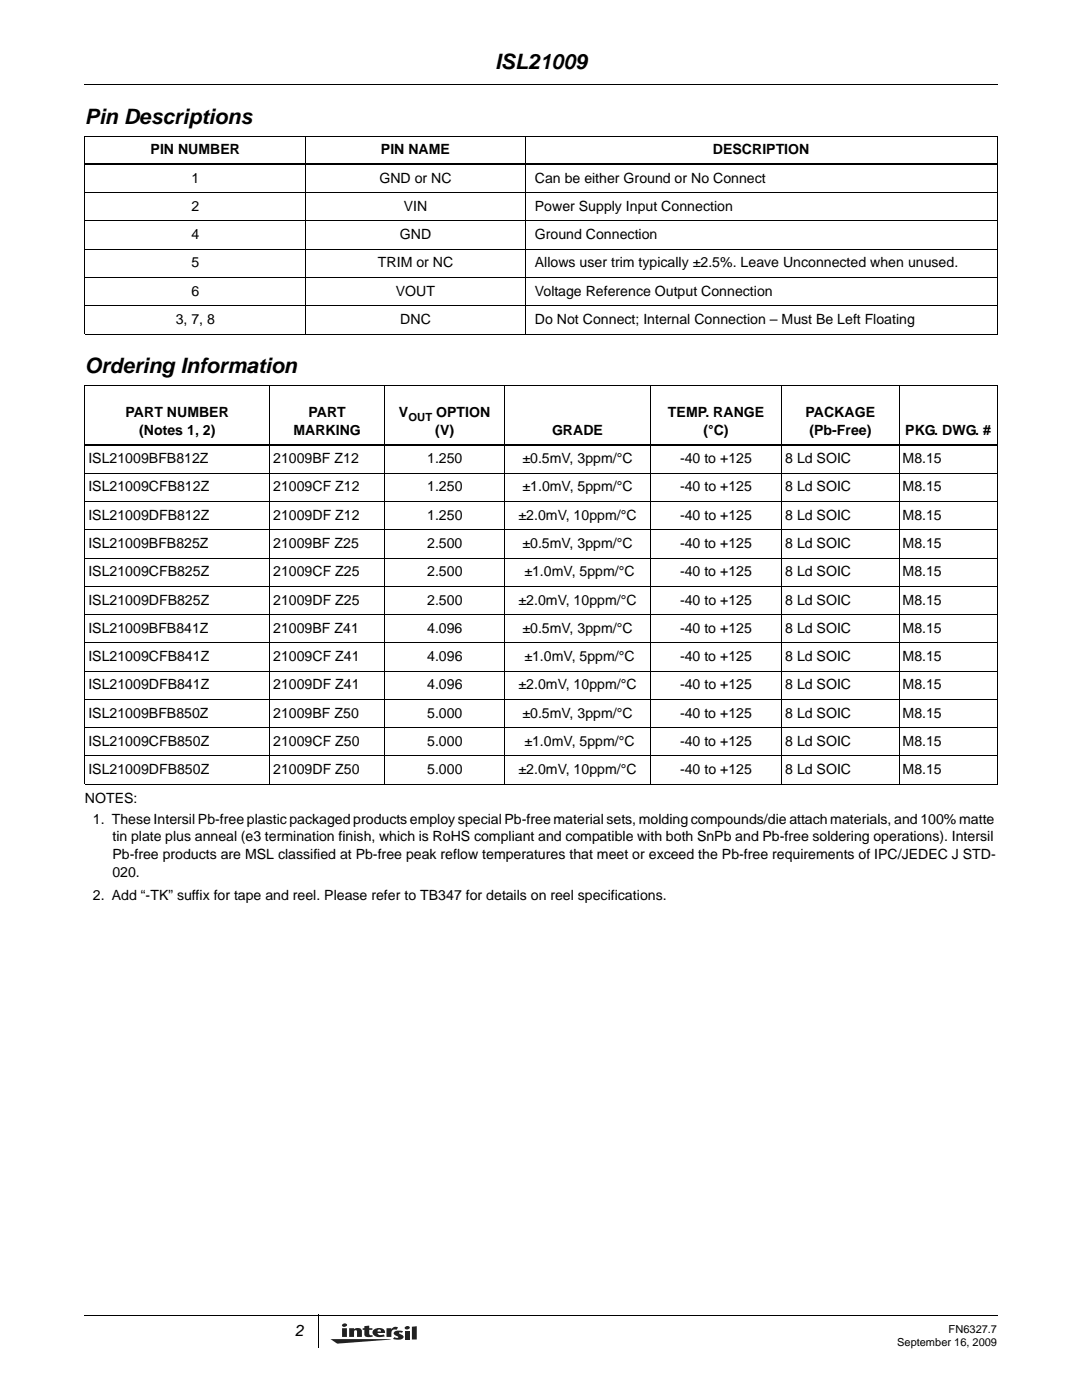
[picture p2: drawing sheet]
<svg xmlns="http://www.w3.org/2000/svg" width="216mm" height="279mm" viewBox="0 0 216 279" stroke-linecap="round" stroke-linejoin="round" font-family="sans-serif">
<defs><g id="words">
<g font-size="4.2">
<text x="98.8" y="13.8">ISL21009</text>
<text x="16.9" y="24.7">Pin Descriptions</text>
<text x="16.9" y="74.4">Ordering Information</text>
</g>
<text font-size="3.2" x="58.9" y="266.5">2</text>
<g font-size="2.8">
<text x="30.1" y="30.8">PIN NUMBER</text>
<text x="76" y="30.8">PIN NAME</text>
<text x="142.2" y="30.8">DESCRIPTION</text>
<text x="38.2" y="36.4">1</text>
<text x="75.7" y="36.4">GND or NC</text>
<text x="106.7" y="36.4">Can be either Ground or No Connect</text>
<text x="38.2" y="42.1">2</text>
<text x="38.2" y="47.7">4</text>
<text x="79.8" y="47.7">GND</text>
<text x="80.6" y="42.1">VIN</text>
<text x="106.7" y="47.7">Ground Connection</text>
<text x="106.7" y="42.1">Power Supply Input Connection</text>
<text x="38.2" y="53.4">5</text>
<text x="75.4" y="53.4">TRIM or NC</text>
<text x="106.7" y="53.4">Allows user trim typically ±2.5%. Leave Unconnected when unused.</text>
<text x="38.2" y="59">6</text>
<text x="79" y="59">VOUT</text>
<text x="106.7" y="59">Voltage Reference Output Connection</text>
<text x="35.1" y="64.7">3, 7, 8</text>
<text x="79.9" y="64.7">DNC</text>
<text x="106.7" y="64.7">Do Not Connect; Internal Connection – Must Be Left Floating</text>
<text x="25.1" y="83.3">PART NUMBER</text>
<text x="61.6" y="83.3">PART</text>
<text x="79.6" y="83.3">V</text>
<text x="87" y="83.3">OPTION</text>
<text x="133.3" y="83.3">TEMP. RANGE</text>
<text x="160.7" y="83.3">PACKAGE</text>
<text x="27.8" y="86.8">(Notes 1, 2)</text>
<text x="58.5" y="86.8">MARKING</text>
<text x="86.8" y="86.8">(V)</text>
<text x="110.2" y="86.8">GRADE</text>
<text x="140.4" y="86.8">(°C)</text>
<text x="161.5" y="86.8">(Pb-Free)</text>
<text x="180.6" y="86.8">PKG. DWG. #</text>
<text x="17.6" y="92.4">ISL21009BFB812Z</text>
<text x="54.5" y="92.4">21009BF Z12</text>
<text x="85.2" y="92.4">1.250</text>
<text x="104.2" y="92.4">±0.5mV, 3ppm/°C</text>
<text x="135.7" y="92.4">-40 to +125</text>
<text x="156.7" y="92.4">8 Ld SOIC</text>
<text x="180.1" y="92.4">M8.15</text>
<text x="17.6" y="98.1">ISL21009CFB812Z</text>
<text x="54.5" y="98.1">21009CF Z12</text>
<text x="85.2" y="98.1">1.250</text>
<text x="104.2" y="98.1">±1.0mV, 5ppm/°C</text>
<text x="135.7" y="98.1">-40 to +125</text>
<text x="156.7" y="98.1">8 Ld SOIC</text>
<text x="180.1" y="98.1">M8.15</text>
<text x="17.6" y="103.7">ISL21009DFB812Z</text>
<text x="54.5" y="103.7">21009DF Z12</text>
<text x="85.2" y="103.7">1.250</text>
<text x="103.4" y="103.7">±2.0mV, 10ppm/°C</text>
<text x="135.7" y="103.7">-40 to +125</text>
<text x="156.7" y="103.7">8 Ld SOIC</text>
<text x="180.1" y="103.7">M8.15</text>
<text x="17.6" y="109.4">ISL21009BFB825Z</text>
<text x="54.5" y="109.4">21009BF Z25</text>
<text x="85.2" y="109.4">2.500</text>
<text x="104.2" y="109.4">±0.5mV, 3ppm/°C</text>
<text x="135.7" y="109.4">-40 to +125</text>
<text x="156.7" y="109.4">8 Ld SOIC</text>
<text x="180.1" y="109.4">M8.15</text>
<text x="17.6" y="115">ISL21009CFB825Z</text>
<text x="54.5" y="115">21009CF Z25</text>
<text x="85.2" y="115">2.500</text>
<text x="104.6" y="115">±1.0mV, 5ppm/°C</text>
<text x="135.7" y="115">-40 to +125</text>
<text x="156.7" y="115">8 Ld SOIC</text>
<text x="180.1" y="115">M8.15</text>
<text x="17.6" y="120.7">ISL21009DFB825Z</text>
<text x="54.5" y="120.7">21009DF Z25</text>
<text x="85.2" y="120.7">2.500</text>
<text x="103.4" y="120.7">±2.0mV, 10ppm/°C</text>
<text x="135.7" y="120.7">-40 to +125</text>
<text x="156.7" y="120.7">8 Ld SOIC</text>
<text x="180.1" y="120.7">M8.15</text>
<text x="17.6" y="126.3">ISL21009BFB841Z</text>
<text x="17.6" y="132">ISL21009CFB841Z</text>
<text x="54.5" y="126.3">21009BF Z41</text>
<text x="54.5" y="132">21009CF Z41</text>
<text x="85.2" y="126.3">4.096</text>
<text x="85.2" y="132">4.096</text>
<text x="104.2" y="126.3">±0.5mV, 3ppm/°C</text>
<text x="104.6" y="132">±1.0mV, 5ppm/°C</text>
<text x="135.7" y="126.3">-40 to +125</text>
<text x="135.7" y="132">-40 to +125</text>
<text x="156.7" y="132">8 Ld SOIC</text>
<text x="156.7" y="126.3">8 Ld SOIC</text>
<text x="180.1" y="132">M8.15</text>
<text x="180.1" y="126.3">M8.15</text>
<text x="17.6" y="137.6">ISL21009DFB841Z</text>
<text x="54.5" y="137.6">21009DF Z41</text>
<text x="85.2" y="137.6">4.096</text>
<text x="103.4" y="137.6">±2.0mV, 10ppm/°C</text>
<text x="135.7" y="137.6">-40 to +125</text>
<text x="156.7" y="137.6">8 Ld SOIC</text>
<text x="180.1" y="137.6">M8.15</text>
<text x="17.6" y="143.2">ISL21009BFB850Z</text>
<text x="54.5" y="143.2">21009BF Z50</text>
<text x="85.2" y="143.2">5.000</text>
<text x="104.2" y="143.2">±0.5mV, 3ppm/°C</text>
<text x="135.7" y="143.2">-40 to +125</text>
<text x="156.7" y="143.2">8 Ld SOIC</text>
<text x="180.1" y="143.2">M8.15</text>
<text x="17.6" y="148.9">ISL21009CFB850Z</text>
<text x="54.5" y="148.9">21009CF Z50</text>
<text x="85.2" y="148.9">5.000</text>
<text x="104.6" y="148.9">±1.0mV, 5ppm/°C</text>
<text x="135.7" y="148.9">-40 to +125</text>
<text x="156.7" y="148.9">8 Ld SOIC</text>
<text x="180.1" y="148.9">M8.15</text>
<text x="17.6" y="154.5">ISL21009DFB850Z</text>
<text x="54.5" y="154.5">21009DF Z50</text>
<text x="85.2" y="154.5">5.000</text>
<text x="103.4" y="154.5">±2.0mV, 10ppm/°C</text>
<text x="135.7" y="154.5">-40 to +125</text>
<text x="156.7" y="154.5">8 Ld SOIC</text>
<text x="180.1" y="154.5">M8.15</text>
<text x="16.9" y="160.2">NOTES:</text>
<text x="18.5" y="164.4">1. These Intersil Pb-free plastic packaged products employ special Pb-free material sets, molding compounds/die attach materials, and 100% matte</text>
<text x="22.4" y="167.9">tin plate plus anneal (e3 termination finish, which is RoHS compliant and compatible with both SnPb and Pb-free soldering operations). Intersil</text>
<text x="22.4" y="171.5">Pb-free products are MSL classified at Pb-free peak reflow temperatures that meet or exceed the Pb-free requirements of IPC/JEDEC J STD-</text>
<text x="18.5" y="179.6">2. Add “-TK” suffix for tape and reel. Please refer to TB347 for details on reel specifications.</text>
<text x="22.4" y="175">020.</text>
</g>
<g font-size="2.2">
<text x="81.5" y="84">OUT</text>
<text x="179" y="268.6">September 16, 2009</text>
<text x="189.3" y="266.1">FN6327.7</text>
</g>
</g></defs>
<path d="M16.8 16.8l.1 .2zM16.8 262.4l.1 .2zM63.4 262.4l.2 .1z" fill="#000"/>
<path d="M16.9 16.9h182.2M16.9 262.5h182.2M63.5 262.5v6.4" fill="none" stroke="#000" stroke-width=".2"/>
<path d="M65.9 264.1h17.3v4.1h-17.3z" fill="#fff"/>
<g fill="#231f20">
<path d="M80.8 264.8a.55 .55 0 0 1 1 .2 .55 .55 0 0 1-.5 .3 .55 .55 0 0 1-.6-.3z"/>
<path d="M65.9 267.2l12.2 .1-10.8 .9z"/>
<path d="M77.1 265.1h1v.2a.93 .93 0 0 1 1.3-.4l-.3 .5a.67 .67 0 0 0-.7 0 .67 .67 0 0 0-.3 .7v.7h-1z"/>
<path d="M69.7 265.1h.9v.2a.96 .96 0 0 1 1.6 .4v1.1h-1v-1.1l-.2-.2-.3 .2-.1 1.1h-.9z"/>
<path d="M72.7 264.7l1-.1v.5h.6v.3h-.6v.9l.3 .2 .3-.1 .1 .3-.6 .1a.87 .87 0 0 1-1.1-.5v-.9h-.3v-.3h.3z"/>
<path d="M80.8 265.6h.9v1.7h-.9z"/>
<path d="M82.2 264.8l1-.1v2.6h-1z"/>
<path d="M78.7 265.8l.6-.2 1.1 .1-.2 .3-.5-.1v.3a.74 .74 0 0 1 .8 .8 1.93 1.93 0 0 1-2.1 .2l.3-.3a.57 .57 0 0 0 .8 0l-.8-.5a.38 .38 0 0 1 0-.6z"/>
<path d="M68.3 265.1v1.7h.9v-1.7zM68.3 264.3l-.1 .2a.5 .5 0 0 0 .6 .3 .5 .5 0 0 0 .4-.5 .64 .64 0 0 0-.9 0z"/>
<path d="M74.5 265.4a.86 .86 0 0 0-.1 .9 .86 .86 0 0 0 .8 .5l1.6-.1-.3-.4-.3 .1a.61 .61 0 0 1-.9-.4h1.5a.93 .93 0 0 0-1.1-1l-.5 .1zM75.5 265.4h.4l.1 .3h-.7z"/>
</g>
<g fill="none" stroke="#000" stroke-width=".2">
<path d="M16.9 27.2h182.1M16.9 38.4h182.1M16.9 27.2v39.4M61 27.1v39.6M104.8 27.1v39.6M199 27.2v39.4M16.9 44.1h182.1M16.9 49.7h182.1M16.9 55.4h182.1M16.9 61h182.1M16.9 66.7h182.1M53.8 76.9v79.7"/>
<path d="M76.8 76.9v79.7M100.7 76.9v79.7M129.8 76.9v79.7M156 76.9v79.7M179.4 76.9v79.7M16.9 94.4h182.1M16.9 100.1h182.1M16.9 105.7h182.1M16.9 111.4h182.1M16.9 117h182.1M16.9 122.7h182.1M16.9 128.3h182.1"/>
<path d="M16.9 133.9h182.1M16.9 139.6h182.1M16.9 145.2h182.1M16.9 150.9h182.1M16.9 156.5h182.1M16.9 156.5v-79.6h182.1v79.6"/>
</g>
<path d="M16.9 32.8h182.1M16.9 88.8h182.1" fill="none" stroke="#000" stroke-width=".36"/>
<use href="#words"/>
</svg>
